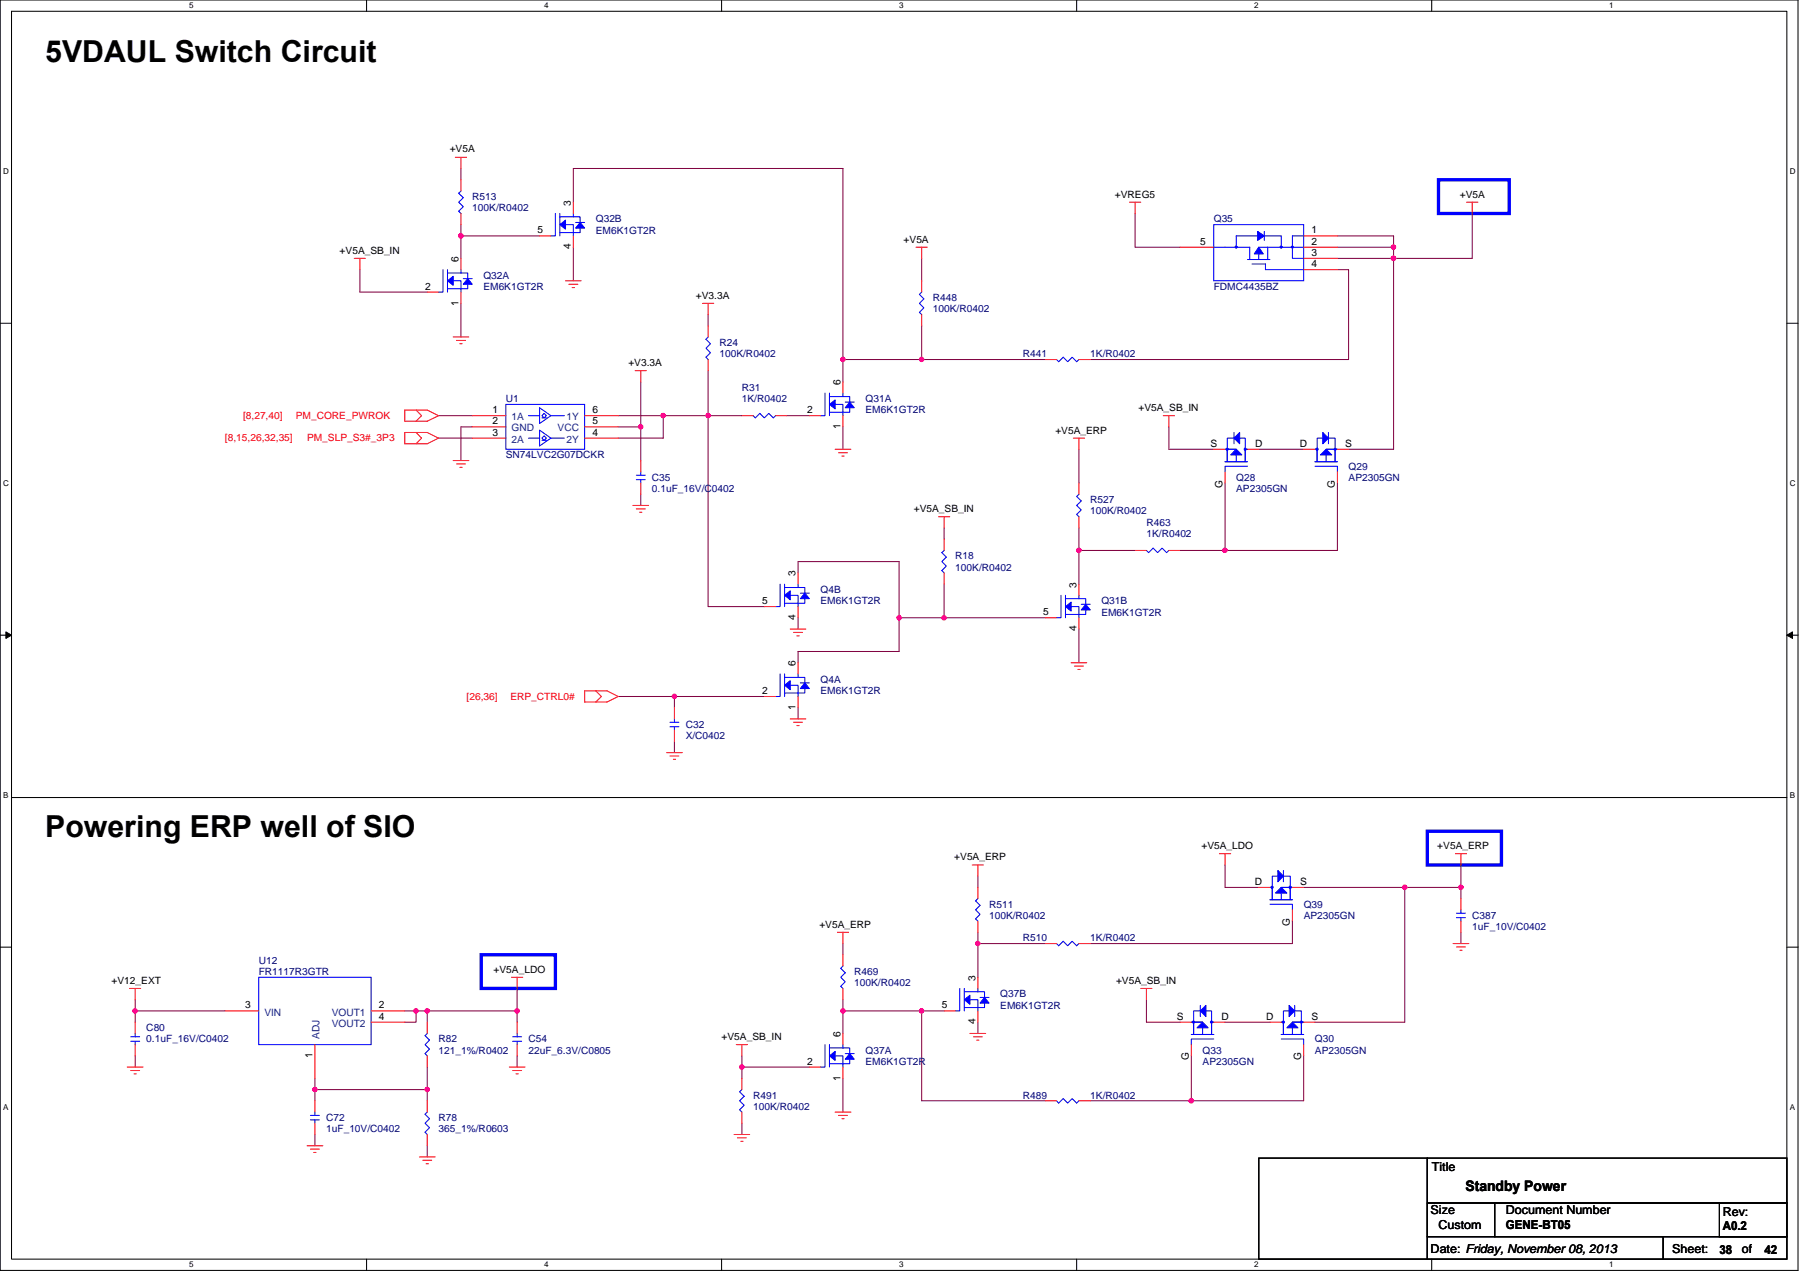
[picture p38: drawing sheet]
<svg xmlns="http://www.w3.org/2000/svg" width="297mm" height="210mm" viewBox="0 0 297 210" stroke-linecap="round" stroke-linejoin="round" font-family="sans-serif">
<defs><g id="words">
<g font-size="5">
<text x="7.5" y="10.2">5VDAUL Switch Circuit</text>
<text x="7.5" y="138.2">Powering ERP well of SIO</text>
</g>
<text font-size="2.4" x="241.8" y="196.6">Standby Power</text>
<g font-size="2">
<text x="236.3" y="193.4">Title</text>
<text x="236.1" y="200.4">Size</text>
<text x="237.4" y="202.8">Custom</text>
<text x="248.5" y="200.4">Document Number</text>
<text x="248.5" y="202.9">GENE-BT05</text>
<text x="284.3" y="200.8">Rev:</text>
<text x="284.3" y="203.1">A0.2</text>
<text x="236.1" y="206.9">Date: Friday, November 08, 2013</text>
<text x="275.9" y="206.9">Sheet:</text>
<text x="283.7" y="207">38</text>
<text x="287.4" y="206.9">of</text>
<text x="291.2" y="207">42</text>
</g>
<g font-size="1.7">
<text x="74.2" y="25">+V5A</text>
<text x="94.2" y="34" transform="rotate(-90 94.2 34)">3</text>
<text x="184" y="32.6">+VREG5</text>
<text x="240.9" y="32.6">+V5A</text>
<text x="56" y="41.9">+V5A_SB_IN</text>
<text x="88.7" y="38.5">5</text>
<text x="94.2" y="41.2" transform="rotate(-90 94.2 41.2)">4</text>
<text x="149.1" y="40">+V5A</text>
<text x="198.1" y="40.4">5</text>
<text x="216.4" y="38.5">1</text>
<text x="216.4" y="40.4">2</text>
<text x="70.1" y="47.8">2</text>
<text x="75.7" y="43.2" transform="rotate(-90 75.7 43.2)">6</text>
<text x="216.4" y="42.2">3</text>
<text x="216.4" y="44.1">4</text>
<text x="75.7" y="50.4" transform="rotate(-90 75.7 50.4)">1</text>
<text x="114.8" y="49.3">+V3.3A</text>
<text x="103.7" y="60.5">+V3.3A</text>
<text x="138.7" y="63.6" transform="rotate(-90 138.7 63.6)">6</text>
<text x="81.3" y="68.2">1</text>
<text x="81.3" y="70.1">2</text>
<text x="81.3" y="71.9">3</text>
<text x="97.8" y="71.9">4</text>
<text x="97.8" y="68.2">6</text>
<text x="97.8" y="70.1">5</text>
<text x="133.2" y="68.2">2</text>
<text x="138.7" y="70.8" transform="rotate(-90 138.7 70.8)">1</text>
<text x="174.2" y="71.6">+V5A_ERP</text>
<text x="187.9" y="67.9">+V5A_SB_IN</text>
<text x="199.7" y="73.8">S</text>
<text x="207.2" y="73.8">D</text>
<text x="214.5" y="73.8">D</text>
<text x="222" y="73.8">S</text>
<text x="201.8" y="80.5" transform="rotate(-90 201.8 80.5)">G</text>
<text x="220.3" y="80.5" transform="rotate(-90 220.3 80.5)">G</text>
<text x="150.8" y="84.6">+V5A_SB_IN</text>
<text x="131.3" y="95.1" transform="rotate(-90 131.3 95.1)">3</text>
<text x="125.8" y="99.7">5</text>
<text x="172.1" y="101.6">5</text>
<text x="177.6" y="97" transform="rotate(-90 177.6 97)">3</text>
<text x="131.3" y="102.4" transform="rotate(-90 131.3 102.4)">4</text>
<text x="177.6" y="104.2" transform="rotate(-90 177.6 104.2)">4</text>
<text x="131.3" y="110" transform="rotate(-90 131.3 110)">6</text>
<text x="125.8" y="114.6">2</text>
<text x="131.3" y="117.2" transform="rotate(-90 131.3 117.2)">1</text>
<text x="157.5" y="142">+V5A_ERP</text>
<text x="198.3" y="140.2">+V5A_LDO</text>
<text x="237.2" y="140.2">+V5A_ERP</text>
<text x="207.1" y="146.1">D</text>
<text x="214.6" y="146.1">S</text>
<text x="135.2" y="153.2">+V5A_ERP</text>
<text x="212.9" y="152.8" transform="rotate(-90 212.9 152.8)">G</text>
<text x="81.4" y="160.6">+V5A_LDO</text>
<text x="161" y="161.9" transform="rotate(-90 161 161.9)">3</text>
<text x="18.4" y="162.4">+V12_EXT</text>
<text x="40.5" y="166.5">3</text>
<text x="62.5" y="166.5">2</text>
<text x="155.4" y="166.5">5</text>
<text x="184.2" y="162.4">+V5A_SB_IN</text>
<text x="62.5" y="168.3">4</text>
<text x="119.1" y="171.7">+V5A_SB_IN</text>
<text x="138.7" y="171.2" transform="rotate(-90 138.7 171.2)">6</text>
<text x="161" y="169.1" transform="rotate(-90 161 169.1)">4</text>
<text x="194.2" y="168.3">S</text>
<text x="201.6" y="168.3">D</text>
<text x="208.9" y="168.3">D</text>
<text x="216.4" y="168.3">S</text>
<text x="51.6" y="174.7" transform="rotate(-90 51.6 174.7)">1</text>
<text x="133.2" y="175.7">2</text>
<text x="138.7" y="178.4" transform="rotate(-90 138.7 178.4)">1</text>
<text x="196.2" y="175" transform="rotate(-90 196.2 175)">G</text>
<text x="214.7" y="175" transform="rotate(-90 214.7 175)">G</text>
</g>
<g font-size="1.7" fill="#000080">
<text x="77.9" y="33">R513</text>
<text x="77.9" y="34.9">100K/R0402</text>
<text x="98.3" y="36.7">Q32B</text>
<text x="98.3" y="38.6">EM6K1GT2R</text>
<text x="200.3" y="36.7">Q35</text>
<text x="79.8" y="46">Q32A</text>
<text x="79.8" y="47.8">EM6K1GT2R</text>
<text x="200.3" y="47.8">FDMC4435BZ</text>
<text x="153.9" y="49.7">R448</text>
<text x="153.9" y="51.6">100K/R0402</text>
<text x="118.7" y="57.1">R24</text>
<text x="118.7" y="59">100K/R0402</text>
<text x="168.8" y="59">R441</text>
<text x="179.9" y="59">1K/R0402</text>
<text x="122.4" y="64.5">R31</text>
<text x="83.5" y="66.4">U1</text>
<text x="122.4" y="66.4">1K/R0402</text>
<text x="142.8" y="66.4">Q31A</text>
<text x="142.8" y="68.2">EM6K1GT2R</text>
<text x="83.5" y="75.6">SN74LVC2G07DCKR</text>
<text x="222.5" y="77.5">Q29</text>
<text x="107.6" y="79.4">C35</text>
<text x="107.6" y="81.2">0.1uF_16V/C0402</text>
<text x="179.9" y="83.1">R527</text>
<text x="204" y="79.4">Q28</text>
<text x="204" y="81.2">AP2305GN</text>
<text x="222.5" y="79.4">AP2305GN</text>
<text x="179.9" y="84.9">100K/R0402</text>
<text x="189.2" y="86.8">R463</text>
<text x="189.2" y="88.6">1K/R0402</text>
<text x="157.6" y="92.4">R18</text>
<text x="157.6" y="94.2">100K/R0402</text>
<text x="135.4" y="97.9">Q4B</text>
<text x="135.4" y="99.8">EM6K1GT2R</text>
<text x="181.8" y="99.8">Q31B</text>
<text x="181.8" y="101.6">EM6K1GT2R</text>
<text x="135.4" y="112.7">Q4A</text>
<text x="135.4" y="114.6">EM6K1GT2R</text>
<text x="113.2" y="120.2">C32</text>
<text x="113.2" y="122">X/C0402</text>
<text x="163.2" y="149.8">R511</text>
<text x="215.1" y="149.8">Q39</text>
<text x="163.2" y="151.7">100K/R0402</text>
<text x="168.8" y="155.4">R510</text>
<text x="179.9" y="155.4">1K/R0402</text>
<text x="215.1" y="151.7">AP2305GN</text>
<text x="242.9" y="151.7">C387</text>
<text x="242.9" y="153.5">1uF_10V/C0402</text>
<text x="42.7" y="159.1">U12</text>
<text x="42.7" y="161">FR1117R3GTR</text>
<text x="141" y="161">R469</text>
<text x="141" y="162.8">100K/R0402</text>
<text x="165.1" y="164.7">Q37B</text>
<text x="165.1" y="166.5">EM6K1GT2R</text>
<text x="24.1" y="170.2">C80</text>
<text x="24.1" y="172.1">0.1uF_16V/C0402</text>
<text x="72.4" y="172.1">R82</text>
<text x="72.4" y="173.9">121_1%/R0402</text>
<text x="87.2" y="172.1">C54</text>
<text x="87.2" y="173.9">22uF_6.3V/C0805</text>
<text x="142.8" y="173.9">Q37A</text>
<text x="198.5" y="173.9">Q33</text>
<text x="217" y="172.1">Q30</text>
<text x="217" y="173.9">AP2305GN</text>
<text x="142.8" y="175.8">EM6K1GT2R</text>
<text x="198.5" y="175.8">AP2305GN</text>
<text x="53.8" y="185.1">C72</text>
<text x="72.4" y="185.1">R78</text>
<text x="124.3" y="181.4">R491</text>
<text x="124.3" y="183.2">100K/R0402</text>
<text x="168.8" y="181.4">R489</text>
<text x="179.9" y="181.4">1K/R0402</text>
<text x="53.8" y="186.9">1uF_10V/C0402</text>
<text x="72.4" y="186.9">365_1%/R0603</text>
</g>
<g font-size="1.7" fill="#f00">
<text x="40.1" y="69.2">[8,27,40]</text>
<text x="48.8" y="69.2">PM_CORE_PWROK</text>
<text x="37.1" y="72.9">[8,15,26,32,35]</text>
<text x="50.7" y="72.9">PM_SLP_S3#_3P3</text>
<text x="77" y="115.5">[26,36]</text>
<text x="84.2" y="115.5">ERP_CTRL0#</text>
</g>
<g font-size="1.7" fill="#004080">
<text x="84.4" y="69.4">1A</text>
<text x="84.4" y="71.2">GND</text>
<text x="92" y="71.2">VCC</text>
<text x="93.5" y="69.4">1Y</text>
<text x="84.4" y="73.1">2A</text>
<text x="93.5" y="73.1">2Y</text>
<text x="43.6" y="167.6">VIN</text>
<text x="54.7" y="167.6">VOUT1</text>
<text x="52.7" y="171.5" transform="rotate(-90 52.7 171.5)">ADJ</text>
<text x="54.7" y="169.5">VOUT2</text>
</g>
<g font-size="1.3">
<text x="31.2" y="1.4">5</text>
<text x="89.8" y="1.4">4</text>
<text x="148.4" y="1.4">3</text>
<text x="207" y="1.4">2</text>
<text x="265.6" y="1.4">1</text>
<text x=".5" y="28.8">D</text>
<text x="295.3" y="28.8">D</text>
<text x=".5" y="80.3">C</text>
<text x="295.3" y="80.3">C</text>
<text x=".5" y="131.8">B</text>
<text x="295.3" y="131.8">B</text>
<text x=".5" y="183.3">A</text>
<text x="295.3" y="183.3">A</text>
<text x="31.2" y="209.2">5</text>
<text x="89.8" y="209.2">4</text>
<text x="148.4" y="209.2">3</text>
<text x="207" y="209.2">2</text>
<text x="265.6" y="209.2">1</text>
</g>
</g></defs>
<path d="M0 0h296.7v209.7h-296.7zM1.9 1.9h293v206h-293z" fill="none" stroke="#000" stroke-width=".17"/>
<g fill="#fff">
<path d="M31.2 .2h.7v1.5h-.7z"/>
<path d="M31.2 208h.7v1.5h-.7z"/>
</g>
<path d="M60.5 0v1.9M60.5 207.9v1.8" fill="none" stroke="#000" stroke-width=".17"/>
<g fill="#fff">
<path d="M89.8 .2h.7v1.5h-.7z"/>
<path d="M89.8 208h.7v1.5h-.7z"/>
</g>
<path d="M119.1 0v1.9M119.1 207.9v1.8" fill="none" stroke="#000" stroke-width=".17"/>
<g fill="#fff">
<path d="M148.4 .2h.7v1.5h-.7z"/>
<path d="M148.4 208h.7v1.5h-.7z"/>
</g>
<path d="M177.7 0v1.9M177.7 207.9v1.8" fill="none" stroke="#000" stroke-width=".17"/>
<g fill="#fff">
<path d="M207 .2h.7v1.5h-.7z"/>
<path d="M207 208h.7v1.5h-.7z"/>
</g>
<path d="M236.3 0v1.9M236.3 207.9v1.8" fill="none" stroke="#000" stroke-width=".17"/>
<g fill="#fff">
<path d="M265.6 .2h.7v1.5h-.7z"/>
<path d="M265.6 208h.7v1.5h-.7z"/>
<path d="M.5 27.6h1v1.5h-1z"/>
<path d="M295.3 27.6h1v1.5h-1z"/>
<path d="M.5 79.1h1v1.5h-1z"/>
<path d="M295.3 79.1h1v1.5h-1z"/>
</g>
<path d="M0 53.4h1.9M294.9 53.4h1.8" fill="none" stroke="#000" stroke-width=".17"/>
<g fill="#fff">
<path d="M.5 130.6h.9v1.5h-.9z"/>
<path d="M295.3 130.6h.9v1.5h-.9z"/>
</g>
<path d="M0 104.9h1.9M294.9 104.9h1.8" fill="none" stroke="#000" stroke-width=".17"/>
<path d="M1 104.3l.9 .6-.9 .5zM294.9 104.9l.9-.6v1.1z" fill="#000" stroke="#000" stroke-width=".17"/>
<g fill="#fff">
<path d="M.5 182.1h.9v1.5h-.9z"/>
<path d="M295.3 182.1h.9v1.5h-.9z"/>
</g>
<path d="M1.9 131.7h293M0 156.4h1.9M294.9 156.4h1.8M207.7 191.2h27.8v16.7h-27.8zM235.5 198.6h11.2v5.6h-11.2zM235.5 191.2h59.4v7.4h-59.4zM246.7 198.6h48.2v5.6h-48.2zM283.7 198.6h11.2v5.6h-11.2zM235.5 204.2h39v3.7h-39zM274.5 204.2h20.4v3.7h-20.4z" fill="none" stroke="#000" stroke-width=".17"/>
<path d="M237.4 29.7h11.7v5.5h-11.7zM235.5 137.2h12.3v5.6h-12.3zM79.4 157.6h12.2v5.6h-12.2z" fill="none" stroke="#00f" stroke-width=".55"/>
<g fill="none" stroke="#800040" stroke-width=".17">
<path d="M76.1 38.9h12.9M76.1 27.8v1.9M76.1 38.9v3.8M76.1 37.1v1.8M94.6 33.4v-5.6h44.5v31.6M187.3 35.2v5.6h7.4M220.7 38.9h9.3v1.9M242.9 35.2v7.5h-12.9M59.4 44.5v3.7h11.1M76.1 50.1v5.5M94.6 40.8v5.6M116.9 51.9v1.9"/>
<path d="M139.1 59.4h13M139.1 59.4v3.7M152.1 59.4h20.4M152.1 53.8v5.6M152.1 42.7v3.7M220.7 40.8h9.3M220.7 42.7h9.3M220.7 44.5h1.8v14.9h-42.6M230 40.8v1.9M230 42.7v31.5h-7.5M72.4 68.6h5.5M72.4 72.3h5.5"/>
<path d="M77.9 70.5h-1.8v5.5M102 68.6h7.4M102 70.5h3.7M105.7 70.5v5.5M105.7 63.1v7.4M109.4 68.6v3.7h-7.4M109.4 68.6h7.5M116.9 68.6v31.5h9.2M116.9 68.6h5.5M116.9 61.2v7.4M129.8 68.6h3.8M139.1 70.5v3.7"/>
<path d="M178.1 74.2v5.5M192.9 70.5v3.7h7.4M202.2 79.7v11.2M207.7 74.2h7.4M220.7 79.7v11.2h-18.5M105.7 81.6v1.8M131.7 94.6v-1.9h16.7v9.3M155.8 87.2v1.8M155.8 96.4v5.6M178.1 90.9h9.2M178.1 87.2v3.7M178.1 90.9v5.5"/>
<path d="M194.7 90.9h7.5M102 115h9.3M111.3 115h14.8M111.3 115v1.8M131.7 116.8v1.9M131.7 102v1.8M148.4 102v5.5h-16.7v1.9M148.4 102h7.4M155.8 102h16.7M178.1 103.8v5.6M111.3 122.4v1.8M139.1 155.8v1.8"/>
<path d="M161.4 155.8h11.1M161.4 155.8v5.5M161.4 153.9v1.9M161.4 144.6v1.9M202.2 142.8v3.7h5.5M213.3 152.1v3.7h-33.4M215.1 146.5h16.7M231.8 146.5v22.2h-14.8M231.8 146.5h9.3M241.1 153.9v1.9M241.1 142.8v3.7M241.1 146.5v1.8"/>
<path d="M22.3 174.3v1.8M22.3 166.9v1.8M22.3 165v1.9h14.8M52 179.9h18.5M52 178v1.9M52 179.9v1.8M66.8 166.9h1.9M68.7 166.9h1.8M68.7 166.9v1.8h-1.9M70.5 166.9h14.8M70.5 166.9v1.8M70.5 176.1v3.8"/>
<path d="M70.5 179.9v1.8M85.3 166.9v1.8M85.3 174.3v1.8M85.3 163.2v3.7M122.4 176.1h11.2M122.4 174.3v1.8M122.4 176.1v1.9M139.1 166.9h13v14.8h20.4M139.1 178v5.6M139.1 166.9v3.7M139.1 165v1.9M152.1 166.9h3.7"/>
<path d="M161.4 168.7v1.9M189.2 165v3.7h5.5M196.6 174.3v7.4M202.2 168.7h7.4M215.1 174.3v7.4h-18.5M52 187.3v1.8M70.5 189.1v1.9M122.4 185.4v1.9M179.9 181.7h16.7"/>
</g>
<g fill="#f0f" stroke="#f0f" stroke-width=".17">
<circle cx="178" cy="90.8" r=".37"/>
<circle cx="152.1" cy="59.3" r=".36"/>
<circle cx="229.9" cy="42.6" r=".36"/>
<circle cx="109.4" cy="68.6" r=".36"/>
<circle cx="116.9" cy="68.6" r=".36"/>
<circle cx="202.1" cy="90.8" r=".36"/>
<circle cx="105.7" cy="70.5" r=".36"/>
<circle cx="229.9" cy="40.8" r=".36"/>
<circle cx="85.3" cy="166.9" r=".37"/>
<circle cx="70.5" cy="166.9" r=".36"/>
<circle cx="70.5" cy="179.9" r=".36"/>
<circle cx="52" cy="179.9" r=".36"/>
<circle cx="22.3" cy="166.9" r=".36"/>
<circle cx="139.1" cy="59.3" r=".36"/>
<circle cx="122.4" cy="176.1" r=".37"/>
<circle cx="152.1" cy="166.9" r=".36"/>
<circle cx="161.3" cy="155.7" r=".36"/>
<circle cx="231.8" cy="146.5" r=".36"/>
<circle cx="241.1" cy="146.5" r=".36"/>
<circle cx="196.6" cy="181.7" r=".37"/>
<circle cx="139.1" cy="166.9" r=".36"/>
<circle cx="76.1" cy="38.9" r=".38"/>
<circle cx="68.6" cy="166.9" r=".36"/>
<circle cx="148.4" cy="102" r=".36"/>
<circle cx="111.3" cy="115" r=".36"/>
<circle cx="155.8" cy="102" r=".36"/>
</g>
<g fill="none" stroke="#f00" stroke-width=".17">
<path d="M75.1 26h1.9M76.1 26v1.8M76.1 35.2v1.9M76.1 29.7v1.8M89 38.9h1.9M94.6 33.4v1.8M94.6 38.9v1.9M186.4 33.4h1.9M187.3 33.4v1.8M215.1 38.9h5.6M242 33.4h1.9M242.9 33.4v1.8"/>
<path d="M58.5 42.7h1.8M59.4 42.7v1.8M70.5 48.2h1.9M74.8 55.6h2.6M75.3 56.2h1.5M75.9 56.7h.4M76.1 42.7v1.8M76.1 48.2v1.9M93.3 46.4h2.6M93.9 46.9h1.5M94.4 47.5h.4M115.9 50.1h1.9"/>
<path d="M116.9 50.1v1.8M116.9 59.4v1.8M116.9 53.8v1.8M151.2 40.8h1.8M152.1 40.8v1.9M152.1 51.9v1.9M152.1 46.4v1.8M172.5 59.4h1.8M178.1 59.4h1.8M194.7 40.8h5.6M215.1 40.8h5.6M215.1 42.7h5.6"/>
<path d="M215.1 44.5h5.6M66.8 67.7h3.7l1.9 .9-1.9 .9h-3.7zM66.8 71.4h3.7l1.9 .9-1.9 1h-3.7zM68.7 67.7l.9 .9-.9 .9M68.7 71.4l.9 .9-.9 1M74.8 76h2.6M75.3 76.6h1.5M75.9 77.2h.4M77.9 68.6h5.6M77.9 70.5h5.6M77.9 72.3h5.6M96.5 72.3h5.5"/>
<path d="M96.5 70.5h5.5M96.5 68.6h5.5M104.8 61.2h1.9M105.7 61.2v1.9M105.7 79.7v1.9M105.7 76v1.9M122.4 68.6h1.9M128 68.6h1.8M133.6 68.6h1.8M137.8 74.2h2.6M138.4 74.7h1.4M138.9 75.3h.4"/>
<path d="M139.1 63.1v1.8M139.1 68.6v1.9M177.1 72.3h1.9M178.1 72.3v1.9M178.1 79.7v1.9M192 68.6h1.8M192.9 68.6v1.9M200.3 74.2h1.9M202.2 77.9v1.8M205.9 74.2h1.8M215.1 74.2h1.9M220.7 77.9v1.8"/>
<path d="M220.7 74.2h1.8M104.4 83.4h2.6M105 84h1.5M105.6 84.6h.3M131.7 94.6v1.8M154.9 85.3h1.8M155.8 85.3v1.9M155.8 94.6v1.8M155.8 89v1.9M178.1 96.4v1.9M178.1 85.3v1.9M187.3 90.9h1.9"/>
<path d="M192.9 90.9h1.8M96.5 114h3.7l1.8 1-1.8 .9h-3.7zM98.3 114l.9 1-.9 .9M111.3 116.8v1.9M126.1 100.1h1.9M126.1 115h1.9M130.4 118.7h2.6M130.4 103.8h2.6M131 119.2h1.4M131 104.4h1.4M131.5 119.8h.4M131.5 105h.4"/>
<path d="M131.7 100.1v1.9M131.7 109.4v1.9M131.7 115v1.8M172.5 102h1.8M176.8 109.4h2.5M177.3 110h1.5M177.9 110.5h.3M178.1 102v1.8M110 124.2h2.6M110.6 124.8h1.4M111.1 125.3h.4M111.3 120.5v1.9"/>
<path d="M138.2 153.9h1.8M139.1 153.9v1.9M139.1 157.6v1.9M160.4 142.8h1.9M161.4 142.8v1.8M161.4 152.1v1.8M161.4 146.5v1.8M172.5 155.8h1.8M178.1 155.8h1.8M201.2 140.9h1.9M202.2 140.9v1.9M207.7 146.5h1.9"/>
<path d="M213.3 150.2v1.9M213.3 146.5h1.8M239.8 155.8h2.6M240.2 140.9h1.8M240.3 156.3h1.5M240.9 156.9h.4M241.1 140.9v1.9M241.1 152.1v1.8M241.1 148.3v1.9M21 176.1h2.6M21.4 163.2h1.8M21.6 176.7h1.4"/>
<path d="M22.1 177.3h.4M22.3 163.2v1.8M22.3 172.4v1.9M22.3 168.7v1.9M37.1 166.9h5.6M52 172.4v5.6M61.2 166.9h5.6M61.2 168.7h5.6M70.5 174.3v1.8M70.5 168.7v1.9M84 176.1h2.6M84.4 161.3h1.9"/>
<path d="M84.6 176.7h1.5M85.2 177.3h.3M85.3 161.3v1.9M85.3 172.4v1.9M85.3 168.7v1.9M121.5 172.4h1.9M122.4 172.4v1.9M122.4 178v1.9M133.6 176.1h1.8M139.1 163.2v1.8M139.1 170.6v1.8M139.1 176.1v1.9"/>
<path d="M155.8 166.9h1.8M160.1 170.6h2.6M160.6 171.2h1.5M161.2 171.7h.3M161.4 161.3v1.9M161.4 166.9v1.8M188.3 163.2h1.8M189.2 163.2v1.8M194.7 168.7h1.9M196.6 172.4v1.9M200.3 168.7h1.9M209.6 168.7h1.8"/>
<path d="M215.1 172.4v1.9M215.1 168.7h1.9M50.7 189.1h2.6M51.2 189.7h1.5M51.8 190.2h.4M52 185.4v1.9M52 181.7v1.9M69.2 191h2.6M69.8 191.5h1.4M70.3 192.1h.4M70.5 187.3v1.8M70.5 181.7v1.9"/>
<path d="M121.1 187.3h2.6M121.7 187.8h1.5M122.2 188.4h.4M122.4 183.6v1.8M137.8 183.6h2.6M138.4 184.1h1.4M138.9 184.7h.4M172.5 181.7h1.8M178.1 181.7h1.8"/>
</g>
<g fill="none" stroke="#00f" stroke-width=".17">
<path d="M76.1 31.5l-.4 .4 .8 .7-.8 .8 .8 .7-.8 .8 .4 .3M91.6 35.2v3.7h-.7M92.4 35.2v3.7M92.4 35.8h2.2M93.3 37.1h1.3v1.8M94.6 35.2v.6M94.6 35.8h1.1v.9M95 36.7h1.5M95.7 37.7v.7h-3.3M200.3 37.1h14.8v9.3h-14.8zM207.5 38.9h-3.5v1.9M208.6 38.9h2.8v1.9"/>
<path d="M208.6 38.2v1.5M215.1 38.9h-1.8v1.9h1.8M73.1 44.5v3.7h-.7M73.8 44.5v3.7M73.8 45.1h2.3M74.8 46.4h1.3v1.8M76.1 44.5v.6M76.1 45.1h1.1v.9M76.5 46h1.4M77.2 46.9v.8h-3.4M116.9 55.6l-.4 .4 .7 .7-.7 .8 .7 .7-.7 .8 .4 .4M152.1 48.2l-.4 .4 .8 .7-.8 .8 .8 .7-.8 .8 .4 .3"/>
<path d="M178.1 59.4l-.4 .3-.8-.7-.7 .7-.8-.7-.7 .7-.4-.3M200.3 40.8h5.9v2M205.9 42.8h3.7M206.6 43.6h2.2v.9h6.3M207.7 41.6v1.2M207.7 40.8h5.6v1.9h1.8M209.2 40.8v2M83.5 66.8h13v7.4h-13zM87.2 68.6h1.8M87.2 72.3h1.8M89 67.3l1.9 1.3-1.9 1.3zM89 71l1.9 1.3-1.9 1.3z"/>
<path d="M89.4 69h.8M89.4 72.7h.8M89.8 68.2l.4 .4-.4 .4-.4-.4zM89.8 71.9l.4 .4-.4 .4-.4-.4zM90.9 68.6h2.2M90.9 72.3h2.2M105 78.4h1.5M105 79.2h1.5M105.7 77.9v.5M105.7 79.2v.5M128 68.6l-.4 .4-.7-.8-.8 .8-.7-.8-.8 .8-.3-.4M136.1 64.9v3.7h-.7"/>
<path d="M136.9 64.9v3.7M136.9 65.5h2.2M137.8 66.8h1.3v1.8M139.1 64.9v.6M139.1 65.5h1.1v.9M139.5 66.4h1.5M140.2 67.3v.8h-3.3M202.2 74.2h1.8M202.2 76.2h3.7M202.5 74.4v1.6M203.6 72.3h-1.1v3.9M203.6 71.4v1.9"/>
<path d="M204 75.1v1.1M204.6 72.3h.9v1.9M205.5 76v-1.8h.4h-.4v2M205.9 77h-3.7v.9M217 76.2h3.7M217 77h3.7v.9M217.4 76v-1.8h-.4h.4v2M218.3 72.3h-.9v1.9M218.8 74.2h1.9M218.8 75.1v1.1M219.2 72.3h1.1v3.9M219.2 71.4v1.9"/>
<path d="M220.3 74.4v1.6M128.7 96.4v3.7h-.7M129.5 96.4v3.7M129.5 97h2.2M130.4 98.3h1.3v1.8M131.7 96.4v.6M131.7 97h1.1v.9M132.1 97.9h1.5M132.8 98.8v.8h-3.3M155.8 90.9l-.4 .3 .8 .8-.8 .7 .8 .8-.8 .7 .4 .4M175.1 98.3v3.7h-.8M175.8 98.3v3.7"/>
<path d="M175.8 98.8h2.3M178.1 98.3v.5M178.1 81.6l-.4 .4 .7 .7-.7 .7 .7 .8-.7 .7 .4 .4M178.1 98.8h1.1v1M178.4 99.8h1.5M189.2 90.9l.3 .3 .8-.7 .7 .7 .8-.7 .7 .7 .4-.3M110.6 119.2h1.4M110.6 120h1.4M111.3 118.7v.5M111.3 120v.5M128.7 111.3v3.7h-.7M129.5 111.3v3.7"/>
<path d="M129.5 111.8h2.2M130.4 113.1h1.3v1.9M131.7 111.3v.5M131.7 111.8h1.1v.9M132.1 112.7h1.5M132.8 113.7v.7h-3.3M176.8 100.1h1.3v1.9M179.2 100.7v.7h-3.4M139.1 159.5l-.4 .4 .8 .7-.8 .7 .8 .8-.8 .7 .4 .4M161.4 148.3l-.4 .4 .7 .8-.7 .7 .7 .7-.7 .8 .4 .4M174.3 155.8l.4 .3 .7-.7 .8 .7 .7-.7 .8 .7 .4-.3M209.6 149.3h3.7v.9"/>
<path d="M209.6 148.5h3.7M209.9 148.3v-1.8h-.3h.3v2M210.9 144.6h-1v1.9M211.4 146.5h1.9M211.4 147.4v1.1M211.8 144.6h1.1v3.9M211.8 143.7v1.9M212.9 146.7v1.6M240.3 150.7h1.5M240.3 151.5h1.5M241.1 150.2v.5M241.1 151.5v.6"/>
<path d="M21.6 171.2h1.4M21.6 171.9h1.4M22.3 170.6v.6M22.3 171.9v.5M42.7 161.3h18.5v11.1h-18.5zM70.5 170.6l-.4 .4 .8 .7-.8 .7 .8 .8-.8 .7 .4 .4M84.6 171.2h1.5M84.6 171.9h1.5M85.3 170.6v.6M85.3 171.9v.5M122.4 179.9l-.4 .3 .8 .8-.8 .7 .8 .8-.8 .7 .4 .4M136.1 172.4v3.7h-.7"/>
<path d="M136.9 172.4v3.7M136.9 173h2.2M137.8 174.3h1.3v1.8M139.1 172.4v.6M139.1 173h1.1v.9M139.5 173.9h1.5M140.2 174.9v.7h-3.3M158.4 163.2v3.7h-.8M159.1 163.2v3.7M159.1 163.7h2.3M160.1 165h1.3v1.9M161.4 163.7h1.1v1"/>
<path d="M161.4 163.2v.5M161.7 164.7h1.5M162.5 165.6v.7h-3.4M196.6 170.8h3.7M196.6 168.7h1.9M197 168.9v1.7M198.1 166.9h-1.1v3.9M198.1 166v1.8M198.5 169.7v1.1M199 166.9h.9v1.8M199.9 170.6v-1.9h.4h-.4v2.1M200.3 171.5h-3.7v.9"/>
<path d="M211.4 171.5h3.7v.9M211.4 170.8h3.7M211.8 170.6v-1.9h-.4h.4v2.1M212.7 166.9h-.9v1.8M213.3 168.7h1.8M213.3 169.7v1.1M213.7 166.9h1.1v3.9M213.7 166v1.8M214.8 168.9v1.7M51.2 184.1h1.5M51.2 184.9h1.5M52 183.6v.5"/>
<path d="M52 184.9v.5M70.5 183.6l-.4 .3 .8 .8-.8 .7 .8 .8-.8 .7 .4 .4M178.1 181.7l-.4 .4-.8-.7-.7 .7-.8-.7-.7 .7-.4-.4"/>
</g>
<g fill="#00f" stroke="#00f" stroke-width=".17">
<path d="M129.5 98.3l.9-.8v1.5z" fill-rule="evenodd"/>
<path d="M132.8 97.9l.8 .9h-1.5z" fill-rule="evenodd"/>
<path d="M175.8 100.1l1-.7v1.5z" fill-rule="evenodd"/>
<path d="M179.2 99.8l.7 .9h-1.5z" fill-rule="evenodd"/>
<path d="M129.5 113.1l.9-.7v1.5z" fill-rule="evenodd"/>
<path d="M132.8 112.7l.8 1h-1.5z" fill-rule="evenodd"/>
<path d="M136.9 66.8l.9-.8v1.5z" fill-rule="evenodd"/>
<path d="M140.2 66.4l.8 .9h-1.5z" fill-rule="evenodd"/>
<path d="M207.7 40.8l.8 1.1h-1.5z" fill-rule="evenodd"/>
<path d="M207.5 38.2l1.1 .7-1.1 .8z" fill-rule="evenodd"/>
<path d="M211.3 40.7h.2v.2h-.2z" fill-rule="evenodd"/>
<path d="M136.9 174.3l.9-.7v1.4z" fill-rule="evenodd"/>
<path d="M140.2 173.9l.8 1h-1.5z" fill-rule="evenodd"/>
<path d="M92.4 37.1l.9-.8v1.5z" fill-rule="evenodd"/>
<path d="M95.7 36.7l.8 1h-1.5z" fill-rule="evenodd"/>
<path d="M159.1 165l1-.7v1.5z" fill-rule="evenodd"/>
<path d="M162.5 164.7l.7 .9h-1.5z" fill-rule="evenodd"/>
<path d="M204 74.2l.9 .9h-1.8z" fill-rule="evenodd"/>
<path d="M204.6 71.4v1.9l-1-1z" fill-rule="evenodd"/>
<path d="M73.8 46.4l1-.8v1.5z" fill-rule="evenodd"/>
<path d="M77.2 46l.7 .9h-1.4z" fill-rule="evenodd"/>
<path d="M217.9 75.1l.9-.9 1 .9z" fill-rule="evenodd"/>
<path d="M218.3 71.4l.9 .9-.9 1z" fill-rule="evenodd"/>
<path d="M217.2 74h.3v.3h-.3z" fill-rule="evenodd"/>
<path d="M197.5 169.7l1-1 .9 1z" fill-rule="evenodd"/>
<path d="M198.1 166.9l.9-.9v1.8z" fill-rule="evenodd"/>
<path d="M199.8 168.6h.2v.3h-.2z" fill-rule="evenodd"/>
<path d="M196.8 168.6h.3v.3h-.3z" fill-rule="evenodd"/>
<path d="M211.4 146.5l1 .9h-1.9z" fill-rule="evenodd"/>
<path d="M210.9 143.7l.9 .9-.9 1z" fill-rule="evenodd"/>
<path d="M209.8 146.3h.2v.3h-.2z" fill-rule="evenodd"/>
<path d="M212.8 146.3h.2v.3h-.2z" fill-rule="evenodd"/>
<path d="M213.3 168.7l.9 1h-1.8z" fill-rule="evenodd"/>
<path d="M212.7 166l1 .9-1 .9z" fill-rule="evenodd"/>
<path d="M211.7 168.6h.2v.3h-.2z" fill-rule="evenodd"/>
<path d="M214.6 168.6h.3v.3h-.3z" fill-rule="evenodd"/>
<circle cx="204" cy="40.8" r=".17"/>
<circle cx="213.3" cy="40.8" r=".17"/>
<circle cx="205.5" cy="74.2" r=".17"/>
<circle cx="202.5" cy="74.2" r=".17"/>
<circle cx="220.3" cy="74.2" r=".17"/>
</g>
<use href="#words"/>
</svg>
